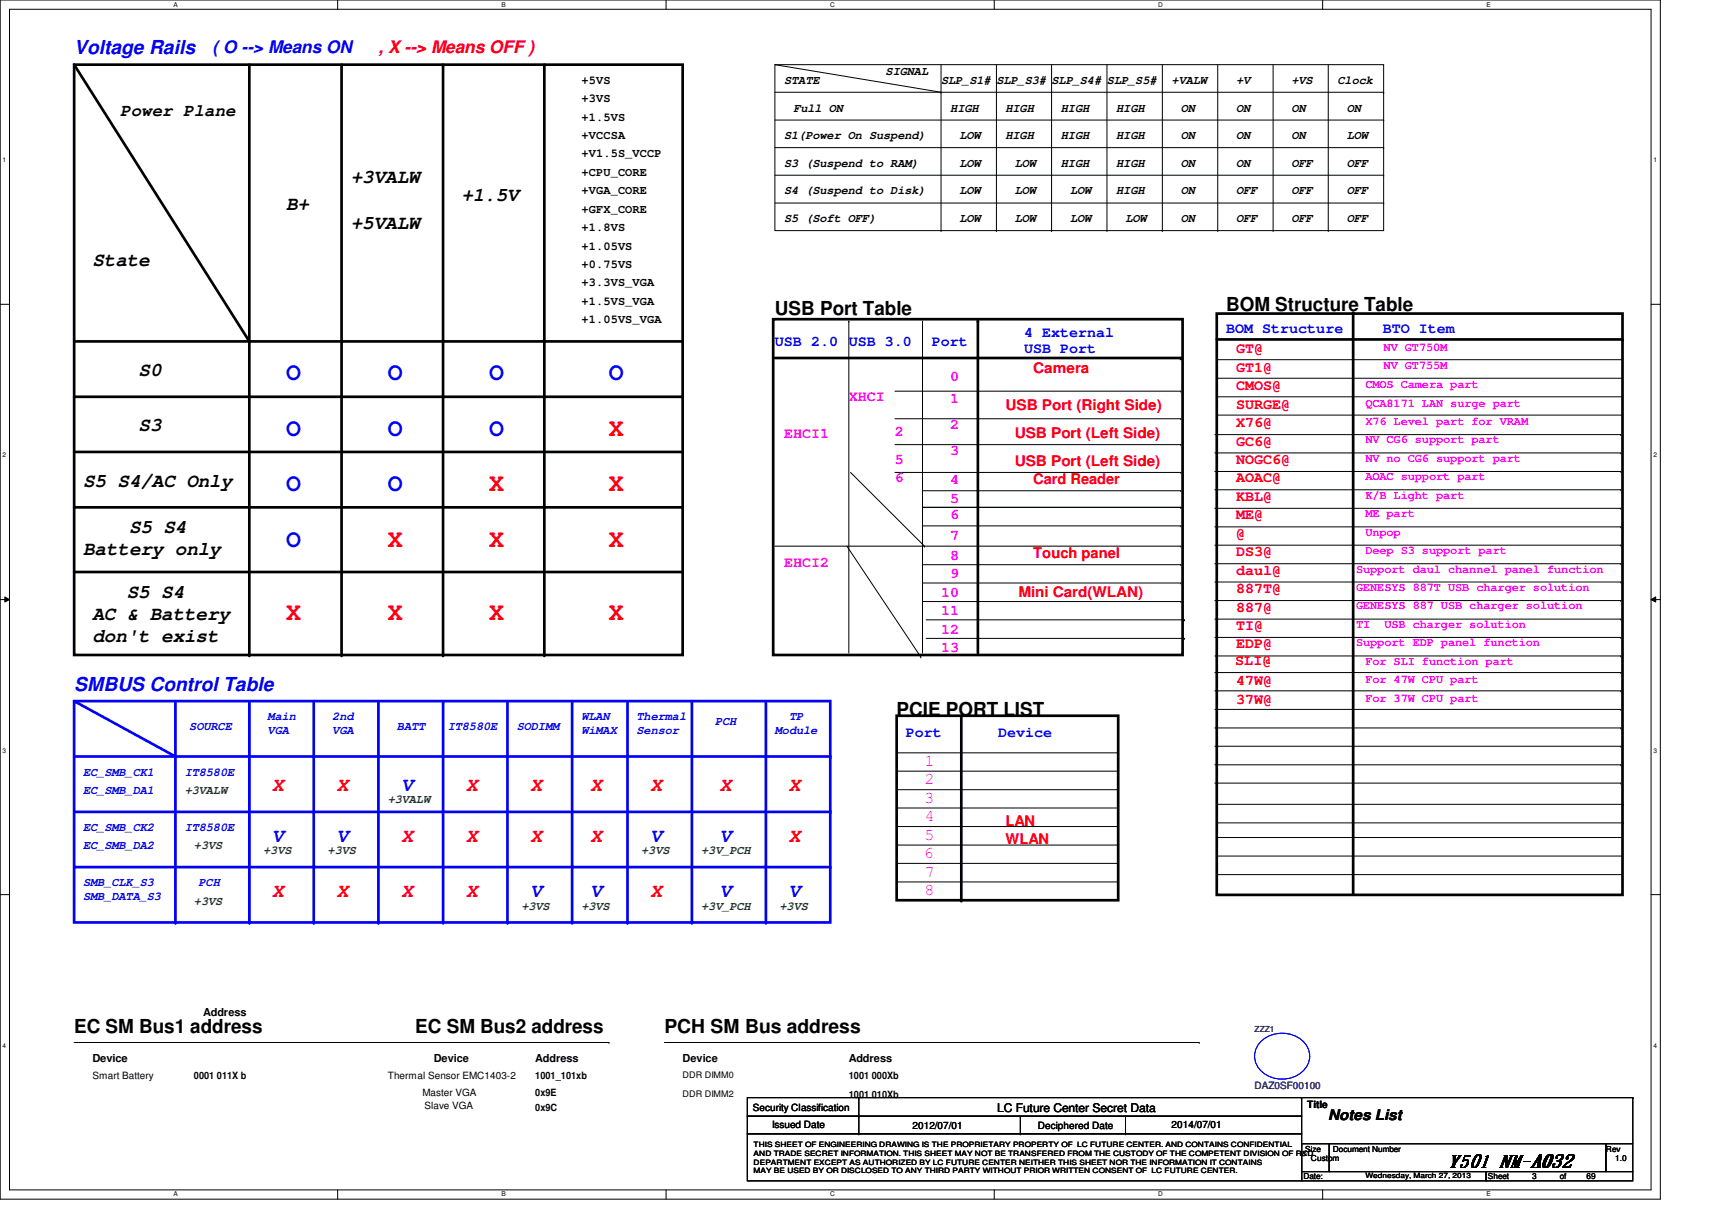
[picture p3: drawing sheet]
<svg xmlns="http://www.w3.org/2000/svg" width="297mm" height="210mm" viewBox="0 0 297 210" stroke-linecap="round" stroke-linejoin="round" font-family="sans-serif">
<defs><g id="words">
<g font-size="4.3" fill="#00f">
<text x="49.7" y="66">O</text>
<text x="67.3" y="66">O</text>
<text x="84.9" y="66">O</text>
<text x="105.7" y="66">O</text>
<text x="49.7" y="75.6">O</text>
<text x="67.3" y="75.6">O</text>
<text x="84.9" y="75.6">O</text>
<text x="49.7" y="85.2">O</text>
<text x="67.3" y="85.2">O</text>
<text x="49.7" y="94.8">O</text>
</g>
<g font-size="4.3" fill="#f00">
<text x="105.7" y="75.6">X</text>
<text x="84.9" y="85.2">X</text>
<text x="105.7" y="85.2">X</text>
<text x="67.3" y="94.8">X</text>
<text x="84.9" y="94.8">X</text>
<text x="105.7" y="94.8">X</text>
<text x="49.7" y="107.6">X</text>
<text x="67.3" y="107.6">X</text>
<text x="84.9" y="107.6">X</text>
<text x="105.7" y="107.6">X</text>
</g>
<g font-size="3.3" fill="#00f">
<text x="12.9" y="9.4">Voltage Rails</text>
<text x="12.9" y="119.9">SMBUS Control Table</text>
<text x="69.7" y="137.2">V</text>
<text x="47.2" y="146">V</text>
<text x="58.5" y="146">V</text>
<text x="112.9" y="146">V</text>
<text x="124.9" y="146">V</text>
<text x="92.1" y="155.7">V</text>
<text x="102.4" y="155.7">V</text>
<text x="124.9" y="155.7">V</text>
<text x="136.9" y="155.7">V</text>
</g>
<g font-size="3.3">
<text x="60.9" y="31.7">+3VALW</text>
<text x="80" y="34.8">+1.5V</text>
<text x="49.7" y="36.4">B+</text>
<text x="60.9" y="39.7">+5VALW</text>
<text x="16" y="46.1">State</text>
<text x="134.4" y="54.7">USB Port Table</text>
<text x="212.7" y="54">BOM Structure Table</text>
<text x="24" y="65.2">S0</text>
<text x="24" y="74.8">S3</text>
<text x="14.4" y="84.5">S5 S4/AC Only</text>
<text x="22.4" y="92.5">S5 S4</text>
<text x="14.4" y="96.3">Battery only</text>
<text x="16" y="107.5">AC &amp; Battery</text>
<text x="22" y="103.7">S5 S4</text>
<text x="16" y="111.4">don't exist</text>
<text x="155.6" y="124.1">PCIE PORT LIST</text>
<text x="12.9" y="179.2">EC SM Bus1 address</text>
<text x="72" y="179.2">EC SM Bus2 address</text>
<text x="115.3" y="179.2">PCH SM Bus address</text>
</g>
<g font-size="3.3" fill="#f00">
<text x="47.2" y="137.2">X</text>
<text x="58.5" y="137.2">X</text>
<text x="80.9" y="137.2">X</text>
<text x="92.1" y="137.2">X</text>
<text x="102.4" y="137.2">X</text>
<text x="112.9" y="137.2">X</text>
<text x="124.9" y="137.2">X</text>
<text x="136.9" y="137.2">X</text>
<text x="69.7" y="146">X</text>
<text x="80.9" y="146">X</text>
<text x="92.1" y="146">X</text>
<text x="102.4" y="146">X</text>
<text x="136.9" y="146">X</text>
<text x="47.2" y="155.7">X</text>
<text x="58.5" y="155.7">X</text>
<text x="69.7" y="155.7">X</text>
<text x="80.9" y="155.7">X</text>
<text x="112.9" y="155.7">X</text>
</g>
<text font-size="3" fill="#00f" x="36.9" y="9.1">( O --&gt; Means ON</text>
<text font-size="3" fill="#f00" x="65.7" y="9.1">, X --&gt; Means OFF )</text>
<g font-size="3">
<text x="20.9" y="20.2">Power Plane</text>
<text x="251.4" y="202.4">Y501 NM-A032</text>
</g>
<g font-size="2.9" fill="#f0f">
<text x="160.4" y="136.1">2</text>
<text x="160.4" y="132.9">1</text>
<text x="160.4" y="142.5">4</text>
<text x="160.4" y="139.3">3</text>
<text x="160.4" y="148.9">6</text>
<text x="160.4" y="145.7">5</text>
<text x="160.4" y="152.1">7</text>
<text x="160.4" y="155.3">8</text>
</g>
<g font-size="2.5" fill="#00f">
<text x="177.7" y="58.4">4 External</text>
<text x="212.7" y="57.8">BOM Structure</text>
<text x="239.9" y="57.8">BTO Item</text>
<text x="134.4" y="60">USB 2.0</text>
<text x="147.3" y="60">USB 3.0</text>
<text x="161.7" y="60">Port</text>
<text x="177.7" y="61.3">USB Port</text>
<text x="157.2" y="127.8">Port</text>
<text x="173.2" y="127.8">Device</text>
</g>
<g font-size="2.5" fill="#f00">
<text x="179.3" y="64.8">Camera</text>
<text x="214.5" y="61.3">GT@</text>
<text x="214.5" y="64.5">GT1@</text>
<text x="174.5" y="71.2">USB Port (Right Side)</text>
<text x="214.5" y="67.7">CMOS@</text>
<text x="214.5" y="70.9">SURGE@</text>
<text x="176.1" y="76">USB Port (Left Side)</text>
<text x="214.5" y="74.1">X76@</text>
<text x="214.5" y="77.3">GC6@</text>
<text x="176.1" y="80.8">USB Port (Left Side)</text>
<text x="179.3" y="84">Card Reader</text>
<text x="214.5" y="83.7">AOAC@</text>
<text x="214.5" y="80.5">NOGC6@</text>
<text x="214.5" y="86.9">KBL@</text>
<text x="214.5" y="93.3">@</text>
<text x="214.5" y="90.1">ME@</text>
<text x="179.3" y="96.8">Touch panel</text>
<text x="214.5" y="96.5">DS3@</text>
<text x="214.5" y="99.7">daul@</text>
<text x="176.7" y="103.5">Mini Card(WLAN)</text>
<text x="214.5" y="102.9">887T@</text>
<text x="214.5" y="106.1">887@</text>
<text x="214.5" y="109.3">TI@</text>
<text x="214.5" y="112.5">EDP@</text>
<text x="214.3" y="115.4">SLI@</text>
<text x="214.5" y="118.9">47W@</text>
<text x="214.5" y="122.1">37W@</text>
<text x="174.5" y="143.2">LAN</text>
<text x="174.5" y="146.4">WLAN</text>
</g>
<g font-size="2.5" fill="#f0f">
<text x="147.3" y="69.6">XHCI</text>
<text x="164.9" y="66.1">0</text>
<text x="164.9" y="69.9">1</text>
<text x="136.1" y="76">EHCI1</text>
<text x="155.3" y="75.7">2</text>
<text x="164.9" y="74.4">2</text>
<text x="155.3" y="83.7">6</text>
<text x="155.3" y="80.5">5</text>
<text x="164.9" y="78.9">3</text>
<text x="164.9" y="84">4</text>
<text x="164.9" y="87.2">5</text>
<text x="164.9" y="90.1">6</text>
<text x="164.9" y="93.6">7</text>
<text x="136.1" y="98.4">EHCI2</text>
<text x="164.9" y="97.2">8</text>
<text x="164.9" y="100.3">9</text>
<text x="163.3" y="103.5">10</text>
<text x="163.3" y="106.7">11</text>
<text x="163.3" y="109.9">12</text>
<text x="163.3" y="113.2">13</text>
</g>
<text font-size="2.5" x="230.5" y="194.4">Notes List</text>
<g font-size="2.1">
<text x="100.9" y="17.7">+3VS</text>
<text x="100.9" y="14.5">+5VS</text>
<text x="136.1" y="14.6">STATE</text>
<text x="153.7" y="13">SIGNAL</text>
<text x="163.3" y="14.6">SLP_S1# SLP_S3# SLP_S4# SLP_S5#</text>
<text x="203.3" y="14.6">+VALW</text>
<text x="214.5" y="14.6">+V</text>
<text x="224.1" y="14.6">+VS</text>
<text x="232.1" y="14.6">Clock</text>
<text x="100.9" y="20.9">+1.5VS</text>
<text x="137.7" y="19.3">Full ON</text>
<text x="164.9" y="19.3">HIGH</text>
<text x="174.5" y="19.3">HIGH</text>
<text x="184.1" y="19.3">HIGH</text>
<text x="193.7" y="19.3">HIGH</text>
<text x="204.9" y="19.3">ON</text>
<text x="214.5" y="19.3">ON</text>
<text x="224.1" y="19.3">ON</text>
<text x="233.7" y="19.3">ON</text>
<text x="100.9" y="27.3">+V1.5S_VCCP</text>
<text x="100.9" y="24.1">+VCCSA</text>
<text x="136.1" y="24.1">S1(Power On Suspend)</text>
<text x="136.1" y="29">S3 (Suspend to RAM)</text>
<text x="166.5" y="29">LOW</text>
<text x="166.5" y="24.1">LOW</text>
<text x="174.5" y="24.1">HIGH</text>
<text x="176.1" y="29">LOW</text>
<text x="184.1" y="24.1">HIGH</text>
<text x="184.1" y="29">HIGH</text>
<text x="193.7" y="24.1">HIGH</text>
<text x="193.7" y="29">HIGH</text>
<text x="204.9" y="24.1">ON</text>
<text x="204.9" y="29">ON</text>
<text x="214.5" y="24.1">ON</text>
<text x="214.5" y="29">ON</text>
<text x="224.1" y="24.1">ON</text>
<text x="224.1" y="29">OFF</text>
<text x="233.7" y="29">OFF</text>
<text x="233.7" y="24.1">LOW</text>
<text x="100.9" y="33.7">+VGA_CORE</text>
<text x="100.9" y="30.5">+CPU_CORE</text>
<text x="136.1" y="33.7">S4 (Suspend to Disk)</text>
<text x="166.5" y="33.7">LOW</text>
<text x="176.1" y="33.7">LOW</text>
<text x="185.7" y="33.7">LOW</text>
<text x="193.7" y="33.7">HIGH</text>
<text x="204.9" y="33.7">ON</text>
<text x="214.5" y="33.7">OFF</text>
<text x="224.1" y="33.7">OFF</text>
<text x="233.7" y="33.7">OFF</text>
<text x="100.9" y="36.9">+GFX_CORE</text>
<text x="100.9" y="40.1">+1.8VS</text>
<text x="136.1" y="38.6">S5 (Soft OFF)</text>
<text x="166.5" y="38.6">LOW</text>
<text x="176.1" y="38.6">LOW</text>
<text x="185.7" y="38.6">LOW</text>
<text x="195.3" y="38.6">LOW</text>
<text x="204.9" y="38.6">ON</text>
<text x="214.5" y="38.6">OFF</text>
<text x="224.1" y="38.6">OFF</text>
<text x="233.7" y="38.6">OFF</text>
<text x="100.9" y="43.3">+1.05VS</text>
<text x="100.9" y="46.5">+0.75VS</text>
<text x="100.9" y="52.9">+1.5VS_VGA</text>
<text x="100.9" y="49.7">+3.3VS_VGA</text>
<text x="100.9" y="56.1">+1.05VS_VGA</text>
<text x="173" y="192.8">LC Future Center Secret Data</text>
</g>
<g font-size="2.1" fill="#f0f">
<text x="240.1" y="60.9">NV GT750M</text>
<text x="240.1" y="64.1">NV GT755M</text>
<text x="236.9" y="67.3">CMOS Camera part</text>
<text x="236.9" y="70.5">QCA8171 LAN surge part</text>
<text x="236.9" y="73.7">X76 Level part for VRAM</text>
<text x="236.9" y="76.9">NV CG6 support part</text>
<text x="236.9" y="83.3">AOAC support part</text>
<text x="236.9" y="80.1">NV no CG6 support part</text>
<text x="236.9" y="89.7">ME part</text>
<text x="236.9" y="86.5">K/B Light part</text>
<text x="236.9" y="92.9">Unpop</text>
<text x="235.3" y="99.3">Support daul channel panel function</text>
<text x="236.9" y="96.1">Deep S3 support part</text>
<text x="235.3" y="102.5">GENESYS 887T USB charger solution</text>
<text x="235.3" y="105.7">GENESYS 887 USB charger solution</text>
<text x="235.3" y="108.9">TI</text>
<text x="235.3" y="112.1">Support EDP panel function</text>
<text x="240.2" y="108.9">USB charger solution</text>
<text x="236.9" y="115.3">For SLI function part</text>
<text x="236.9" y="118.5">For 47W CPU part</text>
<text x="236.9" y="121.7">For 37W CPU part</text>
</g>
<g font-size="2.1" fill="#00f">
<text x="46.4" y="125">Main</text>
<text x="57.7" y="125">2nd</text>
<text x="100.9" y="125">WLAN</text>
<text x="110.4" y="125">Thermal</text>
<text x="124.1" y="125.8">PCH</text>
<text x="136.9" y="125">TP</text>
<text x="32.8" y="126.6">SOURCE</text>
<text x="46.4" y="127.3">VGA</text>
<text x="57.7" y="127.3">VGA</text>
<text x="68.9" y="126.6">BATT</text>
<text x="77.7" y="126.6">IT8580E</text>
<text x="89.7" y="126.6">SODIMM</text>
<text x="100.9" y="127.3">WiMAX</text>
<text x="110.4" y="127.3">Sensor</text>
<text x="134.4" y="127.3">Module</text>
<text x="14.4" y="134.6">EC_SMB_CK1</text>
<text x="14.4" y="137.8">EC_SMB_DA1</text>
<text x="32" y="134.6">IT8580E</text>
<text x="14.4" y="144.1">EC_SMB_CK2</text>
<text x="14.4" y="147.4">EC_SMB_DA2</text>
<text x="32" y="144.1">IT8580E</text>
<text x="14.4" y="153.8">SMB_CLK_S3</text>
<text x="34.5" y="153.8">PCH</text>
<text x="14.4" y="156.1">SMB_DATA_S3</text>
</g>
<g font-size="2.1" fill="#008000">
<text x="32" y="137.8">+3VALW</text>
<text x="67.3" y="139.4">+3VALW</text>
<text x="33.7" y="147.4">+3VS</text>
<text x="45.7" y="148.2">+3VS</text>
<text x="56.9" y="148.2">+3VS</text>
<text x="111.2" y="148.2">+3VS</text>
<text x="121.7" y="148.2">+3V_PCH</text>
<text x="33.7" y="157">+3VS</text>
<text x="90.5" y="157.8">+3VS</text>
<text x="100.9" y="157.8">+3VS</text>
<text x="121.7" y="157.8">+3V_PCH</text>
<text x="135.3" y="157.8">+3VS</text>
</g>
<g font-size="1.9">
<text x="35.3" y="176.2">Address</text>
<text x="16" y="184.2">Device</text>
<text x="75.3" y="184.2">Device</text>
<text x="92.9" y="184.2">Address</text>
<text x="118.4" y="184.2">Device</text>
<text x="147.3" y="184.2">Address</text>
</g>
<g font-size="1.7">
<text x="16" y="187.2">Smart Battery</text>
<text x="33.7" y="187.2">0001 011X b</text>
<text x="67.3" y="187.2">Thermal Sensor EMC1403-2</text>
<text x="73.3" y="190.1">Master VGA</text>
<text x="92.9" y="187.2">1001_101xb</text>
<text x="92.9" y="190.1">0x9E</text>
<text x="147.3" y="187.2">1001 000Xb</text>
<text x="147.3" y="190.5">1001 010Xb</text>
<text x="73.7" y="192.4">Slave VGA</text>
<text x="92.9" y="192.7">0x9C</text>
<text x="130.6" y="192.7">Security Classification</text>
<text x="134" y="195.7">Issued Date</text>
<text x="158.3" y="195.9">2012/07/01</text>
<text x="180.1" y="195.9">Deciphered Date</text>
<text x="203.3" y="195.7">2014/07/01</text>
<text x="226.8" y="192.2">Title</text>
</g>
<text font-size="1.7" fill="#000080" x="217.7" y="188.8">DAZ0SF00100</text>
<g font-size="1.6">
<text x="118.4" y="187.1">DDR DIMM0</text>
<text x="118.4" y="190.3">DDR DIMM2</text>
</g>
<text font-size="1.4" fill="#000080" x="217.7" y="179">ZZZ1</text>
<g font-size="1.4">
<text x="226.5" y="199.8">Size</text>
<text x="227.5" y="201.4">Custom</text>
<text x="231.3" y="199.8">Document Number</text>
<text x="278.6" y="199.8">Rev</text>
<text x="280.2" y="201.4">1.0</text>
<text x="226.1" y="204.6">Date:</text>
<text x="258.1" y="204.6">Sheet</text>
<text x="265.8" y="204.6">3</text>
<text x="270.6" y="204.6">of</text>
<text x="275.3" y="204.6">69</text>
</g>
<g font-size="1.3">
<text x="130.8" y="199">THIS SHEET OF ENGINEERING DRAWING IS THE PROPRIETARY PROPERTY OF LC FUTURE CENTER. AND CONTAINS CONFIDENTIAL</text>
<text x="130.8" y="200.5">AND TRADE SECRET INFORMATION. THIS SHEET MAY NOT BE TRANSFERED FROM THE CUSTODY OF THE COMPETENT DIVISION OF R&amp;D</text>
<text x="130.8" y="202">DEPARTMENT EXCEPT AS AUTHORIZED BY LC FUTURE CENTER NEITHER THIS SHEET NOR THE INFORMATION IT CONTAINS</text>
<text x="130.8" y="203.5">MAY BE USED BY OR DISCLOSED TO ANY THIRD PARTY WITHOUT PRIOR WRITTEN CONSENT OF LC FUTURE CENTER.</text>
<text x="236.9" y="204.4">Wednesday, March 27, 2013</text>
</g>
<g font-size="1.1">
<text x="30.1" y="1.1">A</text>
<text x="87" y="1.1">B</text>
<text x="144" y="1.1">C</text>
<text x="201" y="1.1">D</text>
<text x="257.9" y="1.1">E</text>
<text x=".5" y="28.2">1</text>
<text x="286.9" y="28.2">1</text>
<text x=".5" y="79.3">2</text>
<text x="286.9" y="79.3">2</text>
<text x=".5" y="130.6">3</text>
<text x="286.9" y="130.6">3</text>
<text x=".5" y="181.7">4</text>
<text x="286.9" y="181.7">4</text>
<text x="30.1" y="207.6">A</text>
<text x="87" y="207.6">B</text>
<text x="144" y="207.6">C</text>
<text x="201" y="207.6">D</text>
<text x="257.9" y="207.6">E</text>
</g>
</g></defs>
<path d="M0 0h288.1v208h-288.1zM1.6 1.6h284.9v204.8h-284.9z" fill="none" stroke="#000" stroke-width=".17"/>
<g fill="#fff">
<path d="M30.1 .2h.7v1.2h-.7z"/>
<path d="M30.1 206.6h.7v1.2h-.7z"/>
</g>
<path d="M58.6 0v1.6M58.6 206.4v1.6" fill="none" stroke="#000" stroke-width=".17"/>
<g fill="#fff">
<path d="M87 .2h.8v1.2h-.8z"/>
<path d="M87 206.6h.8v1.2h-.8z"/>
</g>
<path d="M115.6 0v1.6M115.6 206.4v1.6" fill="none" stroke="#000" stroke-width=".17"/>
<g fill="#fff">
<path d="M144 .2h.8v1.2h-.8z"/>
<path d="M144 206.6h.8v1.2h-.8z"/>
</g>
<path d="M172.5 0v1.6M172.5 206.4v1.6" fill="none" stroke="#000" stroke-width=".17"/>
<g fill="#fff">
<path d="M201 .2h.7v1.2h-.7z"/>
<path d="M201 206.6h.7v1.2h-.7z"/>
</g>
<path d="M229.5 0v1.6M229.5 206.4v1.6" fill="none" stroke="#000" stroke-width=".17"/>
<g fill="#fff">
<path d="M257.9 .2h.8v1.2h-.8z"/>
<path d="M257.9 206.6h.8v1.2h-.8z"/>
<path d="M.5 27.2h.6v1.2h-.6z"/>
<path d="M286.9 27.2h.6v1.2h-.6z"/>
<path d="M.5 78.4h.6v1.1h-.6z"/>
<path d="M286.9 78.4h.6v1.1h-.6z"/>
</g>
<path d="M0 52.8h1.6M286.5 52.8h1.6" fill="none" stroke="#000" stroke-width=".17"/>
<g fill="#fff">
<path d="M.5 129.6h.6v1.2h-.6z"/>
<path d="M286.9 129.6h.6v1.2h-.6z"/>
</g>
<path d="M0 104h1.6M.8 103.5l.8 .5-.8 .4zM286.5 104l.8-.5v.9zM286.5 104h1.6" fill="none" stroke="#000" stroke-width=".17"/>
<path d="M.8 103.5l.8 .5-.8 .4zM286.5 104l.8-.5v.9z" fill="#000"/>
<g fill="#fff">
<path d="M.5 180.8h.6v1.1h-.6z"/>
<path d="M286.9 180.8h.6v1.1h-.6z"/>
</g>
<path d="M0 155.2h1.6M286.5 155.2h1.6" fill="none" stroke="#000" stroke-width=".17"/>
<path d="M12.9 121.6h131.2v38.4h-131.2zM12.9 121.6l17.5 9.6" fill="none" stroke="#00f" stroke-width=".47"/>
<circle cx="30.4" cy="131.2" r=".23" fill="#00f"/>
<g fill="none" stroke="#000" stroke-width=".17">
<path d="M134.4 11.2h105.7v28.8h-105.7zM134.4 16h105.7M134.4 11.2l28.9 4.8M163.3 16h.1M163.3 11.2v28.8M172.9 11.2v28.8M182.5 11.2v28.8M192.1 11.2v28.8M201.7 11.2v28.8M211.3 11.2v28.8M220.9 11.2v28.8M230.5 11.2v28.8"/>
<path d="M240.1 16h.1M134.4 20.8h105.7M134.4 25.6h105.7M134.4 30.4h105.7M134.4 35.2h105.7M240.1 20.8h.1M240.1 25.6h.1M240.1 30.4h.1M240.1 35.2h.1M147.3 55.7h.1M147.3 55.7v57.6M160.1 55.7h.1"/>
<path d="M160.1 55.7v57.6M163.3 40h.1M172.9 40h.1M182.5 40h.1M192.1 40h.1M201.7 40h.1M211.3 40h.1M220.9 40h.1M230.5 40h.1M155.3 77.1h49.6M155.3 67.9h49.6M155.3 72.6h49.6"/>
<path d="M204.9 77.1h.1M204.9 67.9h.1M204.9 72.6h.1M134.4 94.7h70.5M146.9 94.7l12.9 19.3M147.6 82l12.8 12.7M155.3 82h49.6M160.1 91.2h44.8M160.1 98h44.8M160.1 88h44.8M160.1 85.1h44.8M160.4 94.7h.1"/>
<path d="M204.9 82h.1M204.9 94.7h.1M204.9 91.2h.1M204.9 98h.1M204.9 88h.1M204.9 85.1h.1M159.8 114h.1M160.1 101.1h44.8M160.1 104.4h44.8M160.7 107.5h44.8M160.7 110.7h44.8M204.9 101.1h.1"/>
<path d="M204.9 104.4h.1M205.5 107.5h.1M205.5 110.7h.1M155.6 137h38.4M155.6 133.8h38.4M155.6 130.6h38.4M194 137h.1M194 133.8h.1M194 130.6h.1M155.6 146.6h38.4M155.6 143.4h38.4M155.6 140.2h38.4"/>
<path d="M155.6 149.8h38.4M155.6 153h38.4M194 146.6h.1M194 143.4h.1M194 140.2h.1M194 149.8h.1M194 153h.1M12.9 180.8h92.8M105.7 180.8h.1M115.3 180.8h92.8M208.1 180.8h.1"/>
</g>
<g fill="none" stroke="#000" stroke-width=".47">
<path d="M12.9 11.2h105.5v102.4h-105.5zM12.9 11.2l30.4 48M43.3 11.2v102.4M59.3 11.2v102.4M76.9 11.2v102.4M94.4 11.2v102.4M12.9 59.2h105.5M134.2 55.4h71v58.2h-71zM169.7 55.7v57.6M12.9 78.4h105.5M12.9 68.8h105.5M134.4 62.1h70.5"/>
<path d="M12.9 88h105.5M12.9 99.2h105.5M155.6 124.2h38.4v32h-38.4zM166.8 124.2v32"/>
</g>
<g fill="#000">
<circle cx="43.3" cy="59.2" r=".23"/>
<circle cx="118.4" cy="59.2" r=".23"/>
<circle cx="169.7" cy="55.7" r=".23"/>
<circle cx="118.4" cy="68.8" r=".23"/>
<circle cx="118.4" cy="78.4" r=".23"/>
<circle cx="204.9" cy="62.1" r=".23"/>
<circle cx="118.4" cy="88" r=".23"/>
<circle cx="118.4" cy="99.2" r=".23"/>
<circle cx="43.3" cy="113.6" r=".23"/>
<circle cx="59.3" cy="113.6" r=".23"/>
<circle cx="76.9" cy="113.6" r=".23"/>
<circle cx="94.4" cy="113.6" r=".23"/>
<circle cx="166.8" cy="156.2" r=".23"/>
</g>
<path d="M12.9 131.2h131.2" fill="none" stroke="#00f" stroke-width=".47"/>
<circle cx="144.1" cy="131.2" r=".23" fill="#00f"/>
<path d="M12.9 140.8h131.2" fill="none" stroke="#00f" stroke-width=".47"/>
<circle cx="144.1" cy="140.8" r=".23" fill="#00f"/>
<path d="M12.9 150.4h131.2" fill="none" stroke="#00f" stroke-width=".47"/>
<circle cx="144.1" cy="150.4" r=".23" fill="#00f"/>
<path d="M43.3 121.6v38.4" fill="none" stroke="#00f" stroke-width=".47"/>
<circle cx="43.3" cy="160" r=".23" fill="#00f"/>
<path d="M30.4 121.6v38.4" fill="none" stroke="#00f" stroke-width=".47"/>
<circle cx="30.4" cy="160" r=".23" fill="#00f"/>
<path d="M54.4 121.6v38.4" fill="none" stroke="#00f" stroke-width=".47"/>
<circle cx="54.4" cy="160" r=".23" fill="#00f"/>
<path d="M65.7 121.6v38.4" fill="none" stroke="#00f" stroke-width=".47"/>
<circle cx="65.7" cy="160" r=".23" fill="#00f"/>
<path d="M76.9 121.6v38.4" fill="none" stroke="#00f" stroke-width=".47"/>
<circle cx="76.9" cy="160" r=".23" fill="#00f"/>
<path d="M88 121.6v38.4" fill="none" stroke="#00f" stroke-width=".47"/>
<circle cx="88" cy="160" r=".23" fill="#00f"/>
<path d="M99.3 121.6v38.4" fill="none" stroke="#00f" stroke-width=".47"/>
<circle cx="99.3" cy="160" r=".23" fill="#00f"/>
<path d="M108.9 121.6v38.4" fill="none" stroke="#00f" stroke-width=".47"/>
<circle cx="108.9" cy="160" r=".23" fill="#00f"/>
<path d="M120.1 121.6v38.4" fill="none" stroke="#00f" stroke-width=".47"/>
<circle cx="120.1" cy="160" r=".23" fill="#00f"/>
<path d="M132.9 121.6v38.4" fill="none" stroke="#00f" stroke-width=".47"/>
<circle cx="132.9" cy="160" r=".23" fill="#00f"/>
<g fill="none" stroke="#000" stroke-width=".17">
<path d="M210.8 75.4h70.4M210.8 78.6h70.4M211.1 62.4h70.4M211.1 65.6h70.4M211.1 68.8h70.4M211.1 72h70.4M281.2 75.4h.1M281.2 78.6h.1M281.5 62.4h.1M281.5 65.6h.1M281.5 68.8h.1M281.5 72h.1"/>
<path d="M210.8 94.6h70.4M210.8 97.8h70.4M210.8 91.4h70.4M210.8 81.8h70.4M210.8 85h70.4M210.8 88.2h70.4M281.2 94.6h.1M281.2 97.8h.1M281.2 91.4h.1M281.2 81.8h.1M281.2 85h.1M281.2 88.2h.1"/>
<path d="M210.8 113.8h70.4M210.8 107.4h70.4M210.8 101h70.4M210.8 104.2h70.4M210.8 110.6h70.4M210.8 116.7h70.4M210.8 119.8h70.4M281.2 113.8h.1M281.2 107.4h.1M281.2 101h.1M281.2 104.2h.1M281.2 110.6h.1"/>
<path d="M281.2 116.7h.1M281.2 119.8h.1M210.8 135.8h70.4M210.8 132.7h70.4M210.8 123.1h70.4M210.8 126.3h70.4M210.8 129.5h70.4M211.3 139.5h70.4M281.2 135.8h.1M281.2 132.7h.1M281.2 123.1h.1M281.2 126.3h.1"/>
<path d="M281.2 129.5h.1M281.7 139.5h.1M211.1 145.3h70.4M211.1 148.5h70.4M211.1 151.7h70.4M211.3 142.7h70.4M281.5 145.3h.1M281.5 148.5h.1M281.5 151.7h.1M281.7 142.7h.1M129.7 190.4h96.1v3.2h-96.1zM129.7 193.6h96.1v3.1h-96.1z"/>
<path d="M129.7 196.7h96.1v8.2h-96.1zM149 193.6h.1M149 196.7h.1M149 190.4v6.3M177 196.7h.1M177 193.6v3.1M195.3 196.7h.1M195.3 193.6v3.1M225.7 190.4h57.6M225.8 198.4h4.8v4.8h-4.8zM230.6 198.4h48v4.8h-48zM278.6 198.4h4.7v4.8h-4.7z"/>
<path d="M283.3 190.4h.1M283.3 190.4v8M225.8 203.2h32v1.7h-32zM257.8 203.2h25.5v1.7h-25.5z"/>
</g>
<path d="M211.1 54.4h70.4v100.8h-70.4zM211.1 58.9h70.4M234.8 54.3v100.8" fill="none" stroke="#000" stroke-width=".47"/>
<g fill="#000">
<circle cx="234.8" cy="54.3" r=".23"/>
<circle cx="281.5" cy="58.9" r=".23"/>
</g>
<path d="M218.8 180.7a5.3 5.3 0 0 1 8.1 1.1 3.7 3.7 0 0 1-2 4.8 5.2 5.2 0 0 1-6.9-2 3.5 3.5 0 0 1 .8-3.9z" fill="none" stroke="#00f" stroke-width=".17"/>
<use href="#words"/>
</svg>
